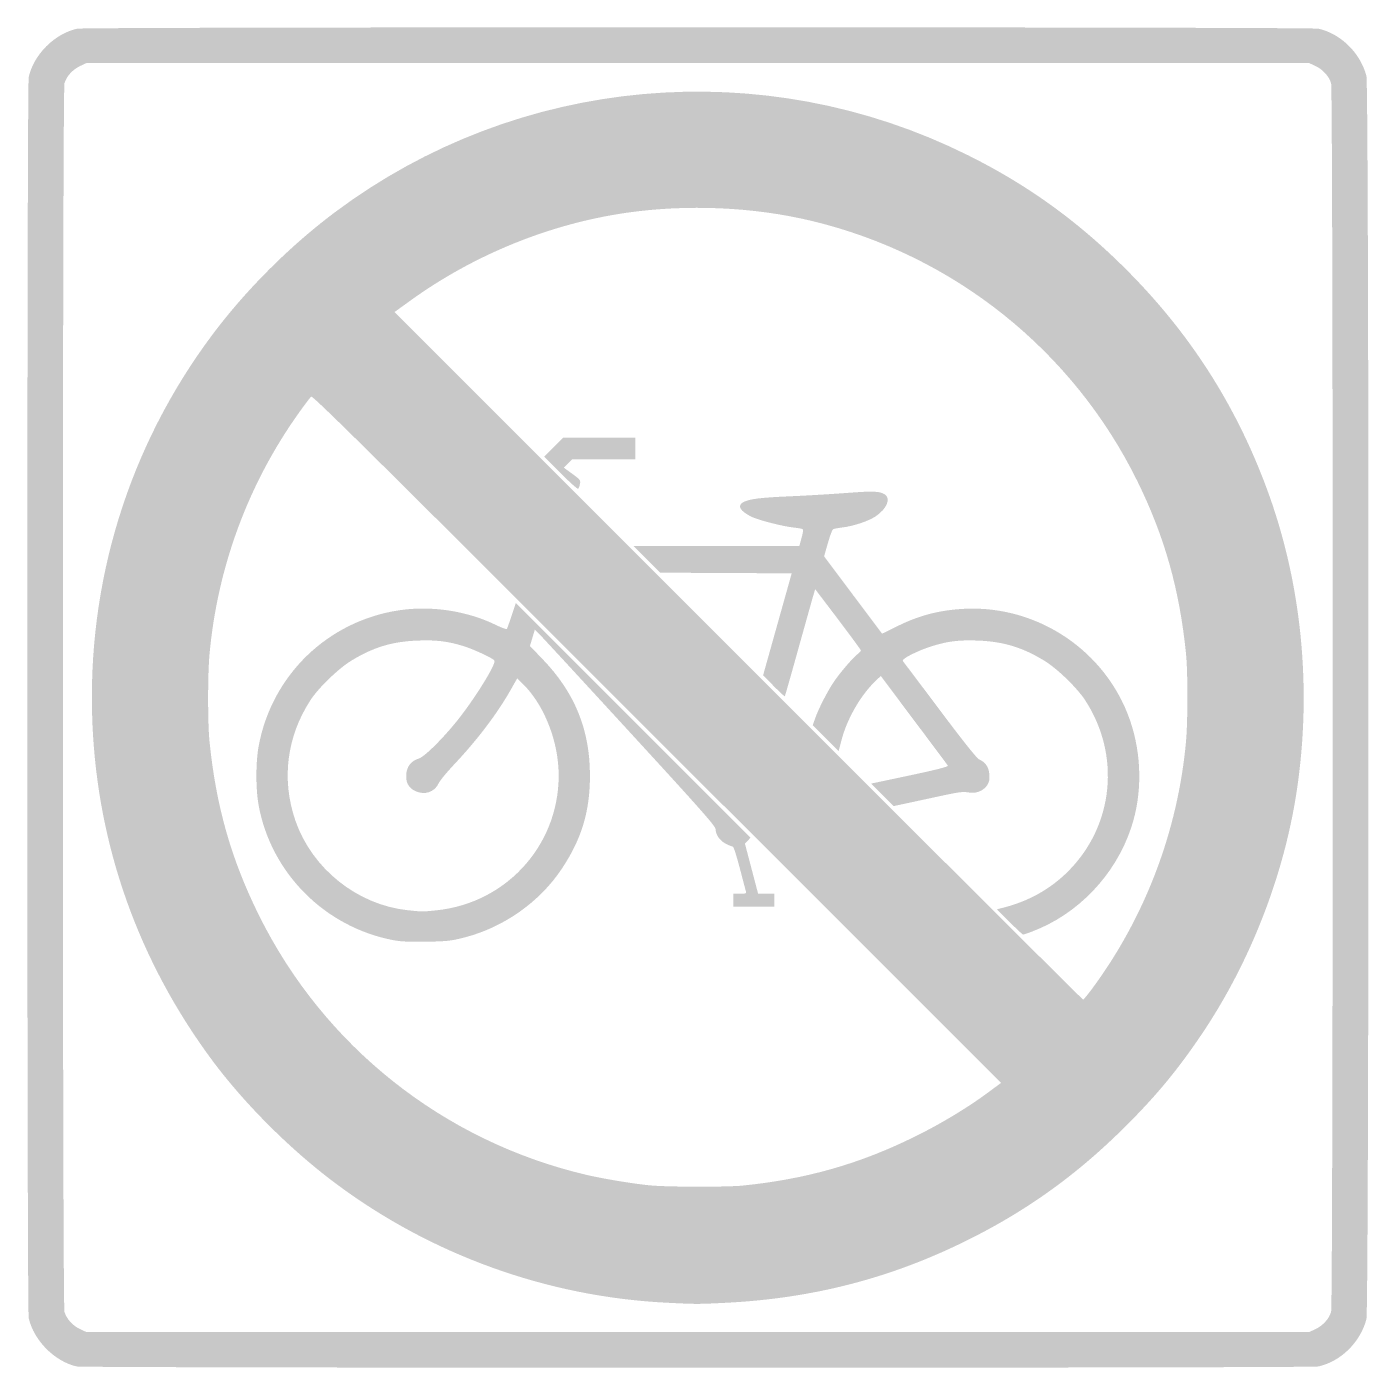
# Model space of a CAD drawing. Header units: inches. Extents: x -12 to 12, y -12 to 12.
import ezdxf

# ---------------------------------------------------------------- set-up
doc = ezdxf.new("R2010")
doc.units = ezdxf.units.IN
doc.header["$MEASUREMENT"] = 0

msp = doc.modelspace()

# ---------------------------------------------------------------- hatches: boundary and pattern name
h = msp.add_hatch(color=7)
edge = h.paths.add_edge_path()
edge.add_spline(control_points=[(-11.119, -11.975), (-11.515, -11.882), (-11.883, -11.51), (-11.975, -11.11), (-12.008, -10.967), (-12.008, 10.967), (-11.975, 11.11), (-11.882, 11.515), (-11.515, 11.882), (-11.11, 11.975), (-10.967, 12.008), (10.967, 12.008), (11.11, 11.975), (11.512, 11.883), (11.857, 11.542), (11.967, 11.13), (12.016, 10.945), (12.016, -10.945), (11.967, -11.13), (11.857, -11.542), (11.512, -11.883), (11.11, -11.975), (10.978, -12.006), (-10.99, -12.005), (-11.119, -11.975)], knot_values=[0, 0, 0, 0, 1, 1, 1, 2, 2, 2, 3, 3, 3, 4, 4, 4, 5, 5, 5, 6, 6, 6, 7, 7, 7, 8, 8, 8, 8], degree=3, periodic=0)
edge = h.paths.add_edge_path(flags=0)
edge.add_spline(control_points=[(11.055, -11.307), (11.187, -11.245), (11.297, -11.124), (11.335, -10.998), (11.373, -10.873), (11.373, 10.873), (11.335, 10.998), (11.297, 11.124), (11.187, 11.245), (11.055, 11.307)], knot_values=[0, 0, 0, 0, 1, 1, 1, 2, 2, 2, 3, 3, 3, 3], degree=3, periodic=0)
edge.add_line((11.055, 11.307), (10.939, 11.361))
edge.add_line((10.939, 11.361), (0, 11.361))
edge.add_line((0, 11.361), (-10.939, 11.361))
edge.add_line((-10.939, 11.361), (-11.055, 11.307))
edge.add_spline(control_points=[(-11.055, 11.307), (-11.187, 11.245), (-11.297, 11.124), (-11.335, 10.998), (-11.373, 10.873), (-11.373, -10.873), (-11.335, -10.998), (-11.297, -11.124), (-11.187, -11.245), (-11.055, -11.307)], knot_values=[0, 0, 0, 0, 1, 1, 1, 2, 2, 2, 3, 3, 3, 3], degree=3, periodic=0)
edge.add_line((-11.055, -11.307), (-10.939, -11.361))
edge.add_line((-10.939, -11.361), (0, -11.361))
edge.add_line((0, -11.361), (10.939, -11.361))
edge.add_line((10.939, -11.361), (11.055, -11.307))
h = msp.add_hatch(color=7)
edge = h.paths.add_edge_path()
edge.add_spline(control_points=[(-0.556, -10.834), (-2.695, -10.728), (-4.78, -9.975), (-6.498, -8.686), (-7.299, -8.086), (-8.117, -7.267), (-8.692, -6.493), (-10.009, -4.716), (-10.739, -2.666), (-10.834, -0.478), (-10.944, 2.045), (-10.19, 4.492), (-8.684, 6.501), (-8.083, 7.303), (-7.302, 8.083), (-6.498, 8.686), (-3.223, 11.142), (1.17, 11.538), (4.837, 9.709), (5.913, 9.172), (6.801, 8.531), (7.666, 7.666), (8.796, 6.536), (9.619, 5.257), (10.176, 3.762), (10.807, 2.071), (10.997, 0.176), (10.721, -1.664), (10.493, -3.184), (9.887, -4.738), (9.022, -6.023), (8.595, -6.657), (8.216, -7.117), (7.666, -7.666), (6.801, -8.531), (5.913, -9.172), (4.837, -9.709), (3.464, -10.394), (2.06, -10.758), (0.49, -10.836), (-0.007, -10.861), (-0.027, -10.861), (-0.556, -10.834)], knot_values=[0, 0, 0, 0, 1, 1, 1, 2, 2, 2, 3, 3, 3, 4, 4, 4, 5, 5, 5, 6, 6, 6, 7, 7, 7, 8, 8, 8, 9, 9, 9, 10, 10, 10, 11, 11, 11, 12, 12, 12, 13, 13, 13, 14, 14, 14, 14], degree=3, periodic=0)
edge = h.paths.add_edge_path(flags=0)
edge.add_spline(control_points=[(0.802, -8.737), (1.94, -8.622), (2.893, -8.351), (3.89, -7.858), (4.355, -7.628), (4.821, -7.347), (5.195, -7.071)], knot_values=[0, 0, 0, 0, 1, 1, 1, 2, 2, 2, 2], degree=3, periodic=0)
edge.add_line((5.195, -7.071), (5.427, -6.899))
edge.add_line((5.427, -6.899), (-0.73, -0.742))
edge.add_spline(control_points=[(-0.73, -0.742), (-5.801, 4.33), (-6.892, 5.41), (-6.919, 5.388), (-6.937, 5.373), (-7.037, 5.242), (-7.14, 5.097), (-8.045, 3.828), (-8.596, 2.34), (-8.739, 0.776), (-8.772, 0.415), (-8.772, -0.458), (-8.739, -0.787), (-8.621, -1.947), (-8.353, -2.888), (-7.858, -3.89), (-6.697, -6.239), (-4.554, -7.941), (-2.001, -8.543), (-1.701, -8.614), (-1.138, -8.707), (-0.844, -8.734), (-0.533, -8.763), (0.524, -8.765), (0.802, -8.737)], knot_values=[0, 0, 0, 0, 1, 1, 1, 2, 2, 2, 3, 3, 3, 4, 4, 4, 5, 5, 5, 6, 6, 6, 7, 7, 7, 8, 8, 8, 8], degree=3, periodic=0)
edge = h.paths.add_edge_path(flags=0)
edge.add_spline(control_points=[(7.052, -5.22), (8.007, -3.932), (8.595, -2.383), (8.739, -0.776), (8.771, -0.41), (8.771, 0.463), (8.738, 0.787), (8.622, 1.933), (8.356, 2.879), (7.871, 3.867), (6.718, 6.214), (4.582, 7.923), (2.038, 8.534), (0.996, 8.784), (-0.186, 8.836), (-1.278, 8.679), (-2.648, 8.481), (-4.007, 7.929), (-5.145, 7.106)], knot_values=[0, 0, 0, 0, 1, 1, 1, 2, 2, 2, 3, 3, 3, 4, 4, 4, 5, 5, 5, 6, 6, 6, 6], degree=3, periodic=0)
edge.add_line((-5.145, 7.106), (-5.429, 6.901))
edge.add_line((-5.429, 6.901), (0.725, 0.747))
edge.add_spline(control_points=[(0.725, 0.747), (4.109, -2.638), (6.886, -5.407), (6.896, -5.407), (6.905, -5.407), (6.975, -5.323), (7.052, -5.22)], knot_values=[0, 0, 0, 0, 1, 1, 1, 2, 2, 2, 2], degree=3, periodic=0)
h = msp.add_hatch(color=7)
edge = h.paths.add_edge_path()
edge.add_line((-2.453, 4.015), (-2.748, 4.312))
edge.add_line((-2.748, 4.312), (-2.578, 4.483))
edge.add_line((-2.578, 4.483), (-2.408, 4.654))
edge.add_line((-2.408, 4.654), (-1.763, 4.654))
edge.add_line((-1.763, 4.654), (-1.118, 4.654))
edge.add_line((-1.118, 4.654), (-1.118, 4.46))
edge.add_line((-1.118, 4.46), (-1.118, 4.266))
edge.add_line((-1.118, 4.266), (-1.684, 4.266))
edge.add_line((-1.684, 4.266), (-2.25, 4.266))
edge.add_line((-2.25, 4.266), (-2.323, 4.191))
edge.add_line((-2.323, 4.191), (-2.396, 4.115))
edge.add_line((-2.396, 4.115), (-2.245, 4.005))
edge.add_spline(control_points=[(-2.245, 4.005), (-2.104, 3.902), (-2.095, 3.89), (-2.109, 3.824), (-2.116, 3.786), (-2.13, 3.746), (-2.14, 3.737), (-2.15, 3.727), (-2.29, 3.853), (-2.453, 4.015)], knot_values=[0, 0, 0, 0, 1, 1, 1, 2, 2, 2, 3, 3, 3, 3], degree=3, periodic=0)
h = msp.add_hatch(color=7)
edge = h.paths.add_edge_path()
edge.add_line((5.58, -4.017), (5.354, -3.791))
edge.add_line((5.354, -3.791), (5.455, -3.765))
edge.add_spline(control_points=[(5.455, -3.765), (5.92, -3.648), (6.308, -3.431), (6.628, -3.111), (7.447, -2.292), (7.573, -1.027), (6.932, -0.046), (6.787, 0.175), (6.434, 0.518), (6.207, 0.657), (5.813, 0.898), (5.479, 1.001), (5.025, 1.02), (4.687, 1.035), (4.472, 1.009), (4.186, 0.919), (3.93, 0.838), (3.64, 0.69), (3.669, 0.655), (3.682, 0.64), (3.981, 0.243), (4.334, -0.227), (4.756, -0.79), (4.996, -1.091), (5.037, -1.108), (5.149, -1.157), (5.208, -1.243), (5.218, -1.374), (5.225, -1.465), (5.216, -1.512), (5.183, -1.565), (5.121, -1.662), (4.994, -1.719), (4.874, -1.702), (4.721, -1.68), (4.721, -1.68), (4.101, -1.815)], knot_values=[0, 0, 0, 0, 1, 1, 1, 2, 2, 2, 3, 3, 3, 4, 4, 4, 5, 5, 5, 6, 6, 6, 7, 7, 7, 8, 8, 8, 9, 9, 9, 10, 10, 10, 11, 11, 11, 12, 12, 12, 12], degree=3, periodic=0)
edge.add_line((4.101, -1.815), (3.506, -1.943))
edge.add_line((3.506, -1.943), (3.305, -1.742))
edge.add_line((3.305, -1.742), (3.103, -1.54))
edge.add_line((3.103, -1.54), (3.797, -1.393))
edge.add_spline(control_points=[(3.797, -1.393), (4.285, -1.289), (4.487, -1.237), (4.476, -1.219), (4.467, -1.204), (4.193, -0.837), (3.867, -0.403)], knot_values=[0, 0, 0, 0, 1, 1, 1, 2, 2, 2, 2], degree=3, periodic=0)
edge.add_line((3.867, -0.403), (3.275, 0.387))
edge.add_line((3.275, 0.387), (3.153, 0.268))
edge.add_spline(control_points=[(3.153, 0.268), (2.9, 0.017), (2.667, -0.395), (2.572, -0.764)], knot_values=[0, 0, 0, 0, 1, 1, 1, 1], degree=3, periodic=0)
edge.add_line((2.572, -0.764), (2.521, -0.958))
edge.add_line((2.521, -0.958), (2.29, -0.727))
edge.add_line((2.29, -0.727), (2.058, -0.496))
edge.add_line((2.058, -0.496), (2.098, -0.378))
edge.add_spline(control_points=[(2.098, -0.378), (2.156, -0.211), (2.313, 0.099), (2.43, 0.274), (2.538, 0.436), (2.766, 0.703), (2.86, 0.778), (2.893, 0.803), (2.92, 0.833), (2.92, 0.842), (2.92, 0.852), (2.736, 1.104), (2.511, 1.401)], knot_values=[0, 0, 0, 0, 1, 1, 1, 2, 2, 2, 3, 3, 3, 4, 4, 4, 4], degree=3, periodic=0)
edge.add_line((2.511, 1.401), (2.101, 1.941))
edge.add_line((2.101, 1.941), (2.069, 1.832))
edge.add_spline(control_points=[(2.069, 1.832), (2.051, 1.772), (1.931, 1.343), (1.801, 0.878), (1.672, 0.414), (1.563, 0.03), (1.558, 0.024), (1.553, 0.018), (1.464, 0.1), (1.359, 0.206)], knot_values=[0, 0, 0, 0, 1, 1, 1, 2, 2, 2, 3, 3, 3, 3], degree=3, periodic=0)
edge.add_line((1.359, 0.206), (1.169, 0.399))
edge.add_line((1.169, 0.399), (1.425, 1.312))
edge.add_line((1.425, 1.312), (1.681, 2.224))
edge.add_line((1.681, 2.224), (0.503, 2.23))
edge.add_line((0.503, 2.23), (-0.674, 2.236))
edge.add_line((-0.674, 2.236), (-0.913, 2.475))
edge.add_line((-0.913, 2.475), (-1.151, 2.715))
edge.add_line((-1.151, 2.715), (0.333, 2.715))
edge.add_line((0.333, 2.715), (1.818, 2.715))
edge.add_line((1.818, 2.715), (1.856, 2.853))
edge.add_spline(control_points=[(1.856, 2.853), (1.877, 2.929), (1.889, 3), (1.883, 3.01), (1.877, 3.02), (1.805, 3.035), (1.723, 3.043), (1.523, 3.064), (1.082, 3.177), (0.957, 3.239), (0.752, 3.342), (0.7, 3.439), (0.816, 3.499), (0.928, 3.557), (1.116, 3.58), (1.665, 3.604), (1.96, 3.617), (2.414, 3.644), (2.674, 3.664), (3.149, 3.7), (3.253, 3.696), (3.348, 3.636), (3.46, 3.565), (3.382, 3.378), (3.186, 3.246), (3.057, 3.159), (2.78, 3.067), (2.584, 3.045), (2.509, 3.036), (2.435, 3.022), (2.421, 3.013), (2.406, 3.004), (2.364, 2.891), (2.328, 2.763)], knot_values=[0, 0, 0, 0, 1, 1, 1, 2, 2, 2, 3, 3, 3, 4, 4, 4, 5, 5, 5, 6, 6, 6, 7, 7, 7, 8, 8, 8, 9, 9, 9, 10, 10, 10, 11, 11, 11, 11], degree=3, periodic=0)
edge.add_line((2.328, 2.763), (2.261, 2.529))
edge.add_line((2.261, 2.529), (2.776, 1.84))
edge.add_spline(control_points=[(2.776, 1.84), (3.06, 1.462), (3.294, 1.149), (3.297, 1.146), (3.299, 1.142), (3.408, 1.194), (3.539, 1.261), (3.943, 1.468), (4.331, 1.57), (4.791, 1.59), (6.095, 1.647), (7.302, 0.832), (7.732, -0.395), (7.95, -1.02), (7.959, -1.727), (7.755, -2.335), (7.472, -3.181), (6.803, -3.88), (5.983, -4.189), (5.904, -4.219), (5.832, -4.243), (5.822, -4.243), (5.813, -4.243), (5.704, -4.142), (5.58, -4.017)], knot_values=[0, 0, 0, 0, 1, 1, 1, 2, 2, 2, 3, 3, 3, 4, 4, 4, 5, 5, 5, 6, 6, 6, 7, 7, 7, 8, 8, 8, 8], degree=3, periodic=0)
h = msp.add_hatch(color=7)
edge = h.paths.add_edge_path()
edge.add_spline(control_points=[(-5.44, -4.345), (-6.674, -4.113), (-7.645, -3.139), (-7.862, -1.915), (-7.913, -1.625), (-7.912, -1.149), (-7.859, -0.867), (-7.622, 0.407), (-6.617, 1.375), (-5.337, 1.564), (-4.763, 1.649), (-4.127, 1.551), (-3.613, 1.3), (-3.514, 1.252), (-3.427, 1.219), (-3.419, 1.228), (-3.411, 1.236), (-3.372, 1.345), (-3.331, 1.469)], knot_values=[0, 0, 0, 0, 1, 1, 1, 2, 2, 2, 3, 3, 3, 4, 4, 4, 5, 5, 5, 6, 6, 6, 6], degree=3, periodic=0)
edge.add_line((-3.331, 1.469), (-3.257, 1.694))
edge.add_line((-3.257, 1.694), (-1.156, -0.407))
edge.add_line((-1.156, -0.407), (0.945, -2.508))
edge.add_line((0.945, -2.508), (0.894, -2.562))
edge.add_line((0.894, -2.562), (0.844, -2.616))
edge.add_line((0.844, -2.616), (0.962, -3.064))
edge.add_line((0.962, -3.064), (1.08, -3.513))
edge.add_line((1.08, -3.513), (1.224, -3.513))
edge.add_line((1.224, -3.513), (1.369, -3.513))
edge.add_line((1.369, -3.513), (1.369, -3.627))
edge.add_line((1.369, -3.627), (1.369, -3.741))
edge.add_line((1.369, -3.741), (1.004, -3.741))
edge.add_line((1.004, -3.741), (0.639, -3.741))
edge.add_line((0.639, -3.741), (0.639, -3.627))
edge.add_line((0.639, -3.627), (0.639, -3.513))
edge.add_line((0.639, -3.513), (0.756, -3.513))
edge.add_spline(control_points=[(0.756, -3.513), (0.855, -3.513), (0.871, -3.508), (0.862, -3.473), (0.856, -3.451), (0.806, -3.262), (0.751, -3.051), (0.696, -2.841), (0.641, -2.669), (0.629, -2.669), (0.617, -2.669), (0.564, -2.648), (0.51, -2.622), (0.4, -2.569), (0.319, -2.457), (0.319, -2.359), (0.319, -2.303), (0.074, -2.026), (-1.199, -0.639), (-2.034, 0.271), (-2.762, 1.06), (-2.817, 1.116)], knot_values=[0, 0, 0, 0, 1, 1, 1, 2, 2, 2, 3, 3, 3, 4, 4, 4, 5, 5, 5, 6, 6, 6, 7, 7, 7, 7], degree=3, periodic=0)
edge.add_line((-2.817, 1.116), (-2.916, 1.216))
edge.add_line((-2.916, 1.216), (-2.96, 1.07))
edge.add_line((-2.96, 1.07), (-3.004, 0.924))
edge.add_line((-3.004, 0.924), (-2.774, 0.684))
edge.add_spline(control_points=[(-2.774, 0.684), (-2.201, 0.089), (-1.93, -0.579), (-1.93, -1.392), (-1.929, -2.038), (-2.078, -2.53), (-2.435, -3.067), (-2.827, -3.657), (-3.47, -4.112), (-4.168, -4.293), (-4.411, -4.356), (-4.478, -4.364), (-4.848, -4.371), (-5.145, -4.377), (-5.309, -4.369), (-5.44, -4.345)], knot_values=[0, 0, 0, 0, 1, 1, 1, 2, 2, 2, 3, 3, 3, 4, 4, 4, 5, 5, 5, 5], degree=3, periodic=0)
edge = h.paths.add_edge_path(flags=0)
edge.add_spline(control_points=[(-4.679, -3.809), (-3.383, -3.676), (-2.43, -2.573), (-2.493, -1.279), (-2.522, -0.706), (-2.773, -0.106), (-3.132, 0.246)], knot_values=[0, 0, 0, 0, 1, 1, 1, 2, 2, 2, 2], degree=3, periodic=0)
edge.add_line((-3.132, 0.246), (-3.232, 0.344))
edge.add_line((-3.232, 0.344), (-3.352, 0.132))
edge.add_spline(control_points=[(-3.352, 0.132), (-3.594, -0.294), (-3.95, -0.762), (-4.361, -1.198), (-4.491, -1.336), (-4.615, -1.487), (-4.637, -1.534), (-4.71, -1.694), (-4.89, -1.753), (-5.058, -1.673), (-5.177, -1.616), (-5.229, -1.52), (-5.218, -1.374), (-5.207, -1.231), (-5.128, -1.132), (-4.991, -1.091), (-4.893, -1.061), (-4.566, -0.737), (-4.304, -0.411), (-3.989, -0.017), (-3.604, 0.605), (-3.64, 0.663), (-3.665, 0.704), (-4, 0.86), (-4.186, 0.919), (-4.472, 1.009), (-4.687, 1.035), (-5.025, 1.02), (-5.479, 1.001), (-5.814, 0.898), (-6.207, 0.657), (-6.435, 0.516), (-6.791, 0.172), (-6.932, -0.046), (-7.358, -0.701), (-7.454, -1.469), (-7.202, -2.202), (-6.906, -3.062), (-6.092, -3.713), (-5.19, -3.807), (-4.928, -3.835), (-4.932, -3.835), (-4.679, -3.809)], knot_values=[0, 0, 0, 0, 1, 1, 1, 2, 2, 2, 3, 3, 3, 4, 4, 4, 5, 5, 5, 6, 6, 6, 7, 7, 7, 8, 8, 8, 9, 9, 9, 10, 10, 10, 11, 11, 11, 12, 12, 12, 13, 13, 13, 14, 14, 14, 14], degree=3, periodic=0)

doc.saveas('drawing.dxf')
